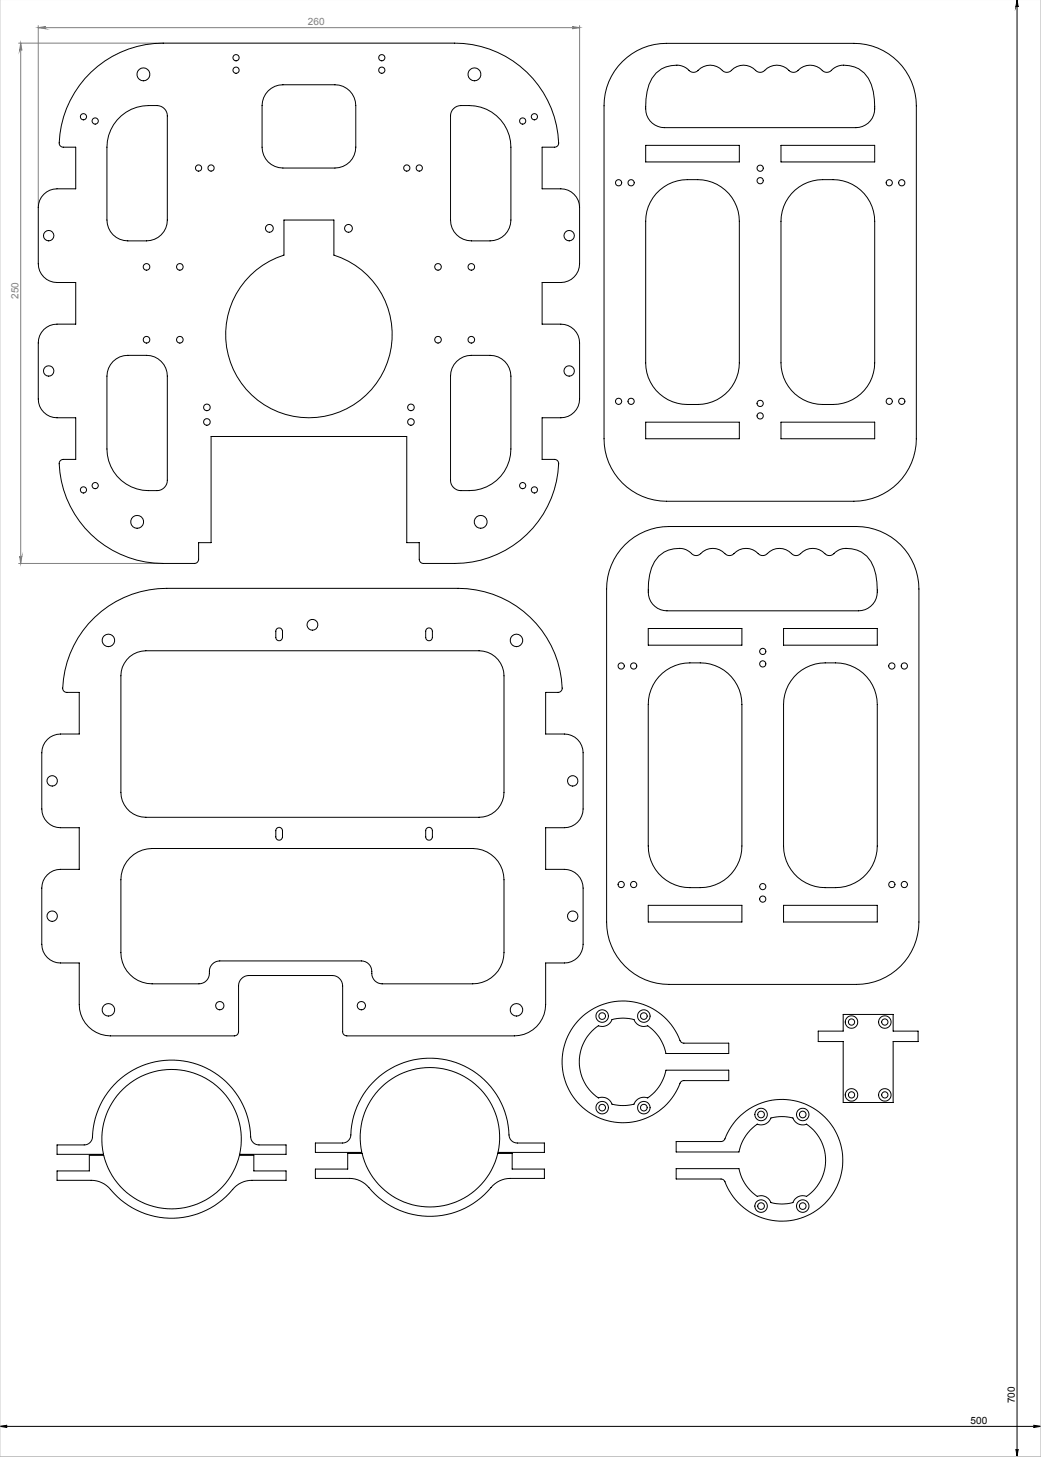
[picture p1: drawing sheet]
<svg xmlns="http://www.w3.org/2000/svg" width="500mm" height="700mm" viewBox="0 0 500 700" stroke-linecap="round" stroke-linejoin="round" font-family="sans-serif">
<defs><g id="words">
<g font-size="4.8" fill="#808080">
<text x="148" y="12">260</text>
<text x="9" y="144" transform="rotate(-90 9 144)">250</text>
</g>
<g font-size="4.8">
<text x="487" y="674" transform="rotate(-90 487 674)">700</text>
<text x="466" y="684">500</text>
</g>
</g></defs>
<path d="M489 0v3h-1v-3v700M0 685h3v1zM0 685h500M488 696v1l1-1-1 4zM496 685h4l-4 1 1-1z" fill="none" stroke="#000" stroke-width=".48"/>
<path d="M18 12v88M18 13h260M18 13h4h-1l1 1zM275 13h3l-3 1v-1zM278 12v88M9 21h69M10 21v250M10 21l1 3h-1h-1zM9 271h69M9 267l1 1 1-1-1 4z" fill="none" stroke="#808080" stroke-width=".48"/>
<path d="M0 0v700h500v-700" fill="none" stroke="#c0c0c0" stroke-width=".48"/>
<g fill="#000">
<path d="M0 685h3v1zM496 685h4l-4 1 1-1z"/>
<path d="M488 696v1l1-1-1 4zM488 0l1 3h-1z"/>
</g>
<g fill="#808080">
<path d="M18 13h4h-1l1 1zM275 13h3l-3 1v-1z"/>
<path d="M9 267l1 1 1-1-1 4zM10 21l1 3h-1h-1z"/>
</g>
<g fill="none" stroke="#000" stroke-width=".48">
<path d="M44 35a50 50 0 0 1 34-14h140a49 49 0 0 1 50 49l-1 1h-7v20h9a9 9 0 0 1 9 9v27a9 9 0 0 1-9 9h-9v20h9a9 9 0 0 1 9 9v27a9 9 0 0 1-9 9h-9v20h6a2 2 0 0 1 2 2 50 50 0 0 1-50 48h-15l-2-2v-8h-6v-51h-94v51h-6v8v1l-2 1a79 79 0 0 1-31-3 49 49 0 0 1-33-46l1-1h6v-20h-9a9 9 0 0 1-9-9v-27a9 9 0 0 1 9-9h9v-20h-9a9 9 0 0 1-9-9v-27a9 9 0 0 1 9-9h9v-20h-6a1.9 1.9 0 0 1-2-2 50 50 0 0 1 16-34zM299 30a30 30 0 0 1 21-9h90a30 30 0 0 1 30 30v160a30 30 0 0 1-30 30h-90a30 30 0 0 1-30-30v-160a30 30 0 0 1 9-21zM315 35a11 11 0 0 1 15-2 4 4 0 0 0 7 0 9 9 0 0 1 11 2h2a11 11 0 0 1 10-3l2 1a4 4 0 0 0 7 0 9 9 0 0 1 11 2h2a11 11 0 0 1 10-3l2 1a4 4 0 0 0 7 0 12 12 0 0 1 18 8l1 7a11 11 0 0 1-6 13h-3h-92a9 9 0 0 1-9-10 24 24 0 0 1 5-16zM56 58a21 21 0 0 1 22-6l2 1v3v50a10 10 0 0 1-10 10 20 20 0 0 1-14-2 10 10 0 0 1-5-8v-35a20 20 0 0 1 5-13zM129 44a10 10 0 0 1 7-3h25a10 10 0 0 1 10 10v20a10 10 0 0 1-10 10h-25a10 10 0 0 1-10-10v-20a10 10 0 0 1 3-7zM218 52h1a20 20 0 0 1 26 19v35a10 10 0 0 1-10 10 20 20 0 0 1-14-2 10 10 0 0 1-5-8v-50zM310 70h45v8h-45zM375 70h45v8h-45zM315 93a26 26 0 0 1 31-3 20 20 0 0 1 9 16v68a20 20 0 0 1-20 20 21 21 0 0 1-25-17v-71a20 20 0 0 1 5-13zM382 91a27 27 0 0 1 31 0l5 6 2 7v70a20 20 0 0 1-20 20 21 21 0 0 1-25-17v-73l2-7zM136 106h24v17a40 40 0 0 1 21 61 40 40 0 0 1-65 0 40 40 0 0 1 20-61zM54 174a10 10 0 0 1 7-3 20 20 0 0 1 15 1 10 10 0 0 1 4 9v50a5 5 0 0 1-5 5 21 21 0 0 1-24-20v-35a10 10 0 0 1 3-7z"/>
<path d="M219 174a10 10 0 0 1 7-3 20 20 0 0 1 15 1 10 10 0 0 1 4 9v35a20 20 0 0 1-26 19l-2-2-1-2v-50a10 10 0 0 1 3-7zM310 203h45v8h-45zM375 203h45v8h-45zM300 262a30 30 0 0 1 21-9h90a30 30 0 0 1 30 30v160a30 30 0 0 1-30 30h-90a30 30 0 0 1-30-30v-160a30 30 0 0 1 9-21zM316 267a11 11 0 0 1 16-2 4 4 0 0 0 6 0 9 9 0 0 1 11 2h2a11 11 0 0 1 11-3l1 1a4 4 0 0 0 7 0 9 9 0 0 1 11 2h2a11 11 0 0 1 11-3l1 1a4 4 0 0 0 7 0 12 12 0 0 1 18 8l1 7a11 11 0 0 1-6 13h-3h-92a9 9 0 0 1-9-10 24 24 0 0 1 5-16zM45 297a50 50 0 0 1 35-14h140a49 49 0 0 1 50 49l-2 1h-6v20h9a9 9 0 0 1 9 9v27a9 9 0 0 1-9 9h-9v20h9a9 9 0 0 1 9 9v27a9 9 0 0 1-9 9h-9v20a15 15 0 0 1-15 15h-81l-1-2v-22a5 5 0 0 0-5-5h-40a5 5 0 0 0-5 5v22l-2 2h-60a15 15 0 0 1-15-15v-20h-9a9 9 0 0 1-9-9v-27a9 9 0 0 1 9-9h9v-20h-9a9 9 0 0 1-9-9v-27a9 9 0 0 1 9-9h9v-20h-6a1.9 1.9 0 0 1-2-2 50 50 0 0 1 15-34zM62 315a12 12 0 0 1 8-2h160a12 12 0 0 1 12 12v56a12 12 0 0 1-12 12h-160a12 12 0 0 1-12-12v-56a12 12 0 0 1 4-10zM133 302h2l1 1v3a1.6 1.6 0 0 1-2 2 1.6 1.6 0 0 1-2-2zM205 302h1h1l1 4a1.6 1.6 0 0 1-2 2 1.6 1.6 0 0 1-2-2zM311 302h45v8h-45zM376 302h45v8h-45zM318 323a27 27 0 0 1 32 0l4 6 2 7v70a20 20 0 0 1-20 20 21 21 0 0 1-24-17v-73l2-7z"/>
<path d="M383 323a27 27 0 0 1 32 0l4 6 2 7v70a20 20 0 0 1-20 20 21 21 0 0 1-25-17v-73l3-7zM133 398l1-1 2 1v4a1.6 1.6 0 0 1-2 2 1.6 1.6 0 0 1-2-2zM205 398l1-1 2 1v4a1.6 1.6 0 0 1-2 2 1.6 1.6 0 0 1-2-2zM62 412a15 15 0 0 1 11-4h154a15 15 0 0 1 15 15v35a15 15 0 0 1-15 15h-43a6 6 0 0 1-6-7l-2-3-2-1h-68a6 6 0 0 0-6 7l-1 2-2 2h-24a15 15 0 0 1-15-15v-35a15 15 0 0 1 4-11zM311 435h45v8h-45zM376 435h45v8h-45zM279 489a30 30 0 0 1 48 12h23v5h-30a21 21 0 0 0-9-13 5 5 0 0 1-6-3 20 20 0 0 0-11 0 5 5 0 0 1-7 3 21 21 0 0 0 0 34 5 5 0 0 1 7 3 21 21 0 0 0 11 0 5 5 0 0 1 6-3 21 21 0 0 0 9-13h30v5l-23 1a29 29 0 0 1-43 15 29 29 0 0 1-5-46zM393 495h12v-8h24v8h12v5h-12v30h-24v-30h-12zM56 520a38 38 0 0 1 42-7 38 38 0 0 1 23 35l1 1 2 1h13v5h-22a34 34 0 0 0-33-41 34 34 0 0 0-32 41h-23v-5h13a5 5 0 0 0 5-6 38 38 0 0 1 11-24zM179 520a38 38 0 0 1 42-9 38 38 0 0 1 24 36l1 2h2h13v5h-22a34 34 0 0 0-33-41 34 34 0 0 0-32 41h-23v-5h14a5 5 0 0 0 4-6 38 38 0 0 1 10-23zM325 548h22a29 29 0 0 1 37-19 29 29 0 0 1 19 36 29 29 0 0 1-35 21 31 31 0 0 1-21-19l-22-1v-5h30a21 21 0 0 0 9 14 5 5 0 0 1 6 3 20 20 0 0 0 11 0 5 5 0 0 1 6-3 21 21 0 0 0 0-35 5 5 0 0 1-6-3 21 21 0 0 0-11 0 5 5 0 0 1-6 3 21 21 0 0 0-9 13h-30zM27 563h16v-8h7a34 34 0 0 0 32 26 34 34 0 0 0 33-26h7v8h15v4h-16a13 13 0 0 0-11 6 39 39 0 0 1-59-3l-3-2-3-1h-18z"/>
<path d="M151 562h16v-8h7a33 33 0 0 0 32 26 33 33 0 0 0 33-26h7v8h15v4h-16a13 13 0 0 0-11 6 39 39 0 0 1-59-3l-3-2-3-1h-18z"/>
<circle cx="69" cy="36" r="3"/>
<circle cx="113" cy="34" r="1.5"/>
<circle cx="113" cy="28" r="1.5"/>
<circle cx="183" cy="34" r="1.5"/>
<circle cx="183" cy="28" r="1.5"/>
<circle cx="228" cy="36" r="3"/>
<circle cx="40" cy="56" r="1.5"/>
<circle cx="46" cy="58" r="1.5"/>
<circle cx="251" cy="58" r="1.5"/>
<circle cx="257" cy="56" r="1.5"/>
<circle cx="95" cy="81" r="1.5"/>
<circle cx="101" cy="81" r="1.5"/>
<circle cx="195" cy="81" r="1.5"/>
<circle cx="201" cy="81" r="1.5"/>
<circle cx="297" cy="88" r="1.5"/>
<circle cx="303" cy="88" r="1.5"/>
<circle cx="365" cy="87" r="1.5"/>
<circle cx="365" cy="81" r="1.5"/>
<circle cx="427" cy="88" r="1.5"/>
<circle cx="433" cy="88" r="1.5"/>
<circle cx="23" cy="113" r="2.5"/>
<circle cx="129" cy="110" r="1.9"/>
<circle cx="167" cy="110" r="1.9"/>
<circle cx="273" cy="113" r="2.5"/>
<circle cx="70" cy="128" r="1.6"/>
<circle cx="86" cy="128" r="1.6"/>
<circle cx="210" cy="128" r="1.6"/>
<circle cx="226" cy="128" r="1.6"/>
<circle cx="23" cy="178" r="2.5"/>
<circle cx="70" cy="163" r="1.6"/>
<circle cx="86" cy="163" r="1.6"/>
<circle cx="210" cy="163" r="1.6"/>
<circle cx="226" cy="163" r="1.6"/>
<circle cx="273" cy="178" r="2.5"/>
<circle cx="99" cy="196" r="1.6"/>
<circle cx="197" cy="196" r="1.6"/>
<circle cx="297" cy="193" r="1.5"/>
<circle cx="303" cy="193" r="1.5"/>
<circle cx="365" cy="194" r="1.5"/>
<circle cx="365" cy="200" r="1.5"/>
<circle cx="427" cy="193" r="1.5"/>
<circle cx="433" cy="193" r="1.5"/>
<circle cx="99" cy="203" r="1.6"/>
<circle cx="197" cy="203" r="1.6"/>
<circle cx="40" cy="235" r="1.5"/>
<circle cx="46" cy="233" r="1.5"/>
<circle cx="251" cy="233" r="1.5"/>
<circle cx="257" cy="235" r="1.5"/>
<circle cx="66" cy="251" r="3"/>
<circle cx="231" cy="251" r="3"/>
<circle cx="52" cy="308" r="3"/>
<circle cx="150" cy="300" r="2.6"/>
<circle cx="248" cy="308" r="3"/>
<circle cx="298" cy="320" r="1.5"/>
<circle cx="304" cy="320" r="1.5"/>
<circle cx="366" cy="319" r="1.5"/>
<circle cx="366" cy="313" r="1.5"/>
<circle cx="428" cy="320" r="1.5"/>
<circle cx="434" cy="320" r="1.5"/>
<circle cx="25" cy="375" r="2.5"/>
<circle cx="275" cy="375" r="2.5"/>
<circle cx="298" cy="425" r="1.5"/>
<circle cx="304" cy="425" r="1.5"/>
<circle cx="366" cy="426" r="1.5"/>
<circle cx="366" cy="432" r="1.5"/>
<circle cx="428" cy="425" r="1.5"/>
<circle cx="434" cy="425" r="1.5"/>
<circle cx="25" cy="440" r="2.5"/>
<circle cx="275" cy="440" r="2.5"/>
<circle cx="52" cy="485" r="3"/>
<circle cx="106" cy="483" r="2"/>
<circle cx="174" cy="483" r="2"/>
<circle cx="248" cy="485" r="3"/>
<circle cx="289" cy="488" r="1.6"/>
<circle cx="289" cy="488" r="3"/>
<circle cx="309" cy="488" r="1.6"/>
<circle cx="309" cy="488" r="3"/>
<circle cx="409" cy="491" r="3"/>
<circle cx="409" cy="491" r="1.5"/>
<circle cx="425" cy="491" r="1.5"/>
<circle cx="425" cy="491" r="3"/>
<circle cx="289" cy="532" r="1.6"/>
<circle cx="289" cy="532" r="3"/>
<circle cx="309" cy="532" r="1.6"/>
<circle cx="309" cy="532" r="3"/>
<circle cx="366" cy="535" r="3"/>
<circle cx="366" cy="535" r="1.6"/>
<circle cx="386" cy="535" r="3"/>
<circle cx="386" cy="535" r="1.6"/>
<circle cx="409" cy="526" r="3"/>
<circle cx="409" cy="526" r="1.5"/>
<circle cx="425" cy="526" r="1.5"/>
<circle cx="425" cy="526" r="3"/>
<circle cx="366" cy="579" r="3"/>
<circle cx="366" cy="579" r="1.6"/>
<circle cx="386" cy="579" r="3"/>
<circle cx="386" cy="579" r="1.6"/>
</g>
<use href="#words"/>
</svg>
